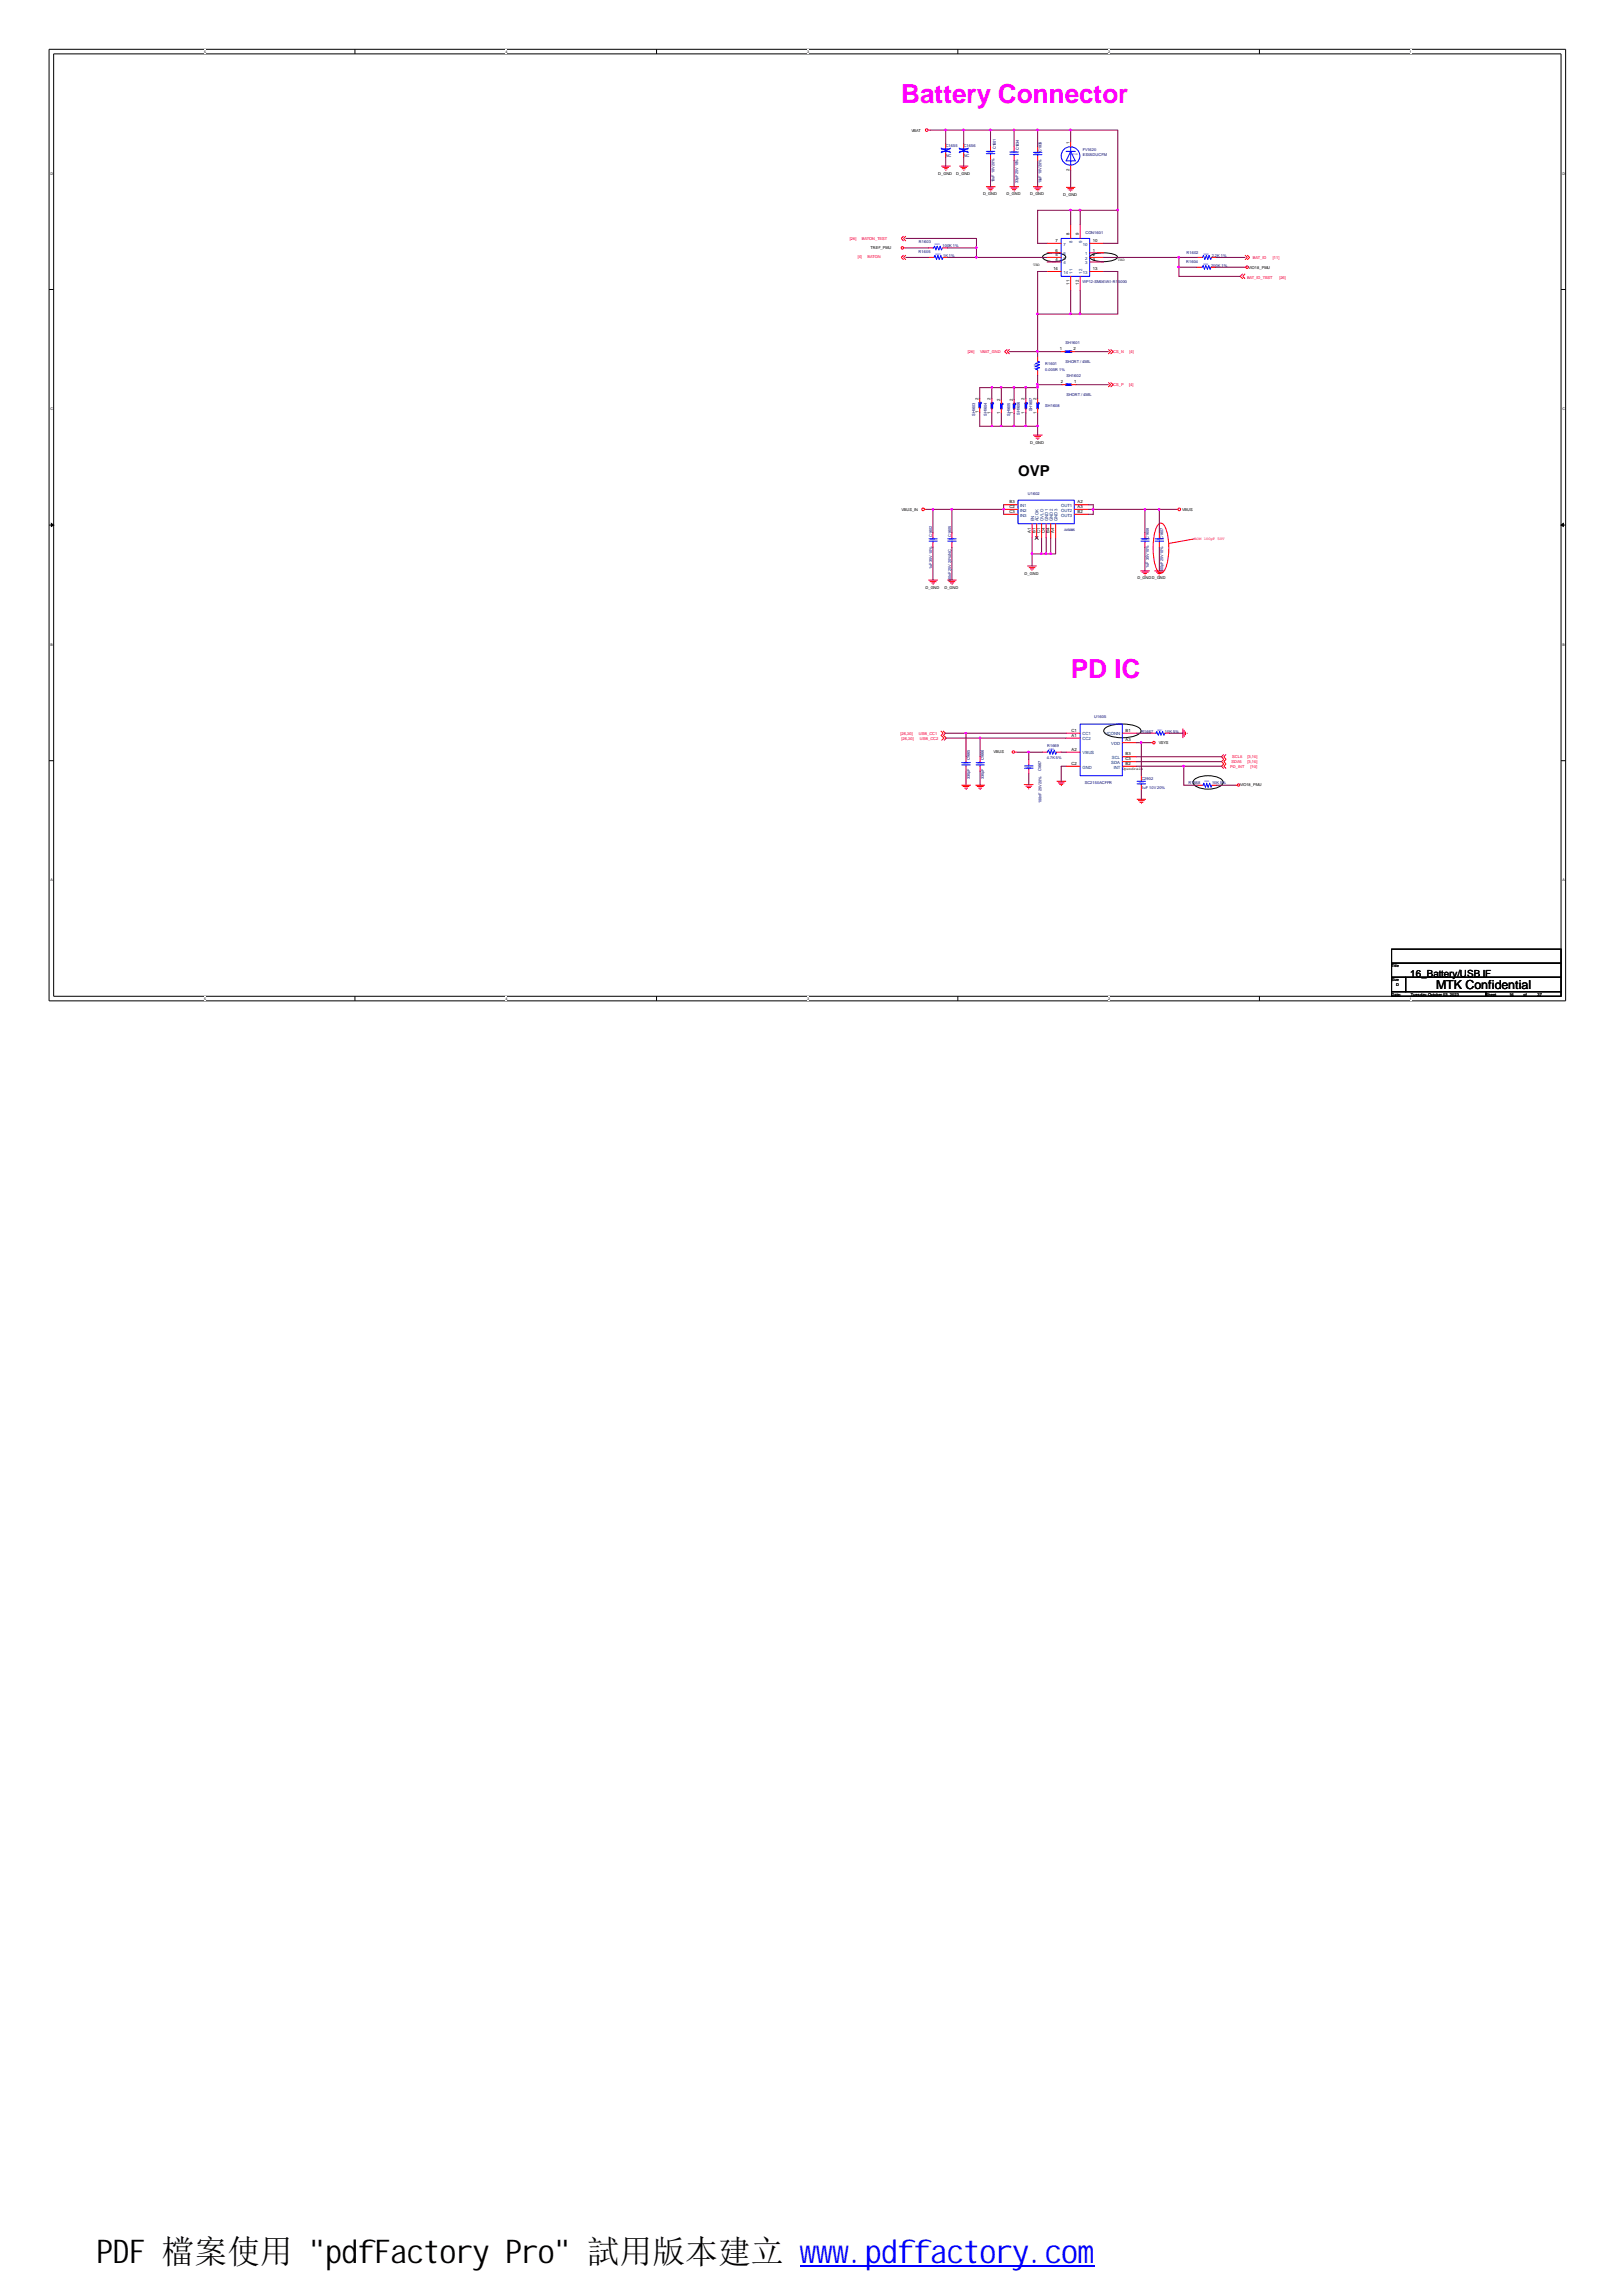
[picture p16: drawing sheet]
<svg xmlns="http://www.w3.org/2000/svg" width="210mm" height="297mm" viewBox="0 0 210 297" stroke-linecap="round" stroke-linejoin="round" font-family="sans-serif">
<defs><g id="words">
<text font-size="4.2" x="12.5" y="292.7">PDF 檔案使用 &quot;pdfFactory Pro&quot; 試用版本建立 www.pdffactory.com</text>
<g font-size="3.4" fill="#f0f">
<text x="116.6" y="13.3">Battery Connector</text>
<text x="138.6" y="87.7">PD IC</text>
</g>
<text font-size="1.9" x="131.7" y="61.6">OVP</text>
<text font-size="1.6" x="185.8" y="128">MTK Confidential</text>
<text font-size="1.3" x="182.5" y="126.4">16_Battery/USB IF</text>
<g font-size=".6">
<text x="138.4" y="22.2" transform="rotate(-90 138.4 22.2)">2</text>
<text x="138.4" y="18.6" transform="rotate(-90 138.4 18.6)">1</text>
<text x="136.3" y="35">14</text>
<text x="136.6" y="33.7">4</text>
<text x="136.6" y="33.1">5</text>
<text x="136.6" y="32.5">6</text>
<text x="136.6" y="31.3">7</text>
<text x="138.4" y="30.4" transform="rotate(-90 138.4 30.4)">8</text>
<text x="139.6" y="30.4" transform="rotate(-90 139.6 30.4)">9</text>
<text x="141.4" y="32.5">1</text>
<text x="141.4" y="33.1">2</text>
<text x="141.4" y="33.7">3</text>
<text x="141.4" y="31.3">10</text>
<text x="141.4" y="35">13</text>
<text x="138.4" y="36.9" transform="rotate(-90 138.4 36.9)">11</text>
<text x="139.6" y="36.9" transform="rotate(-90 139.6 36.9)">12</text>
<text x="137.2" y="45.3">1</text>
<text x="138.9" y="45.3">2</text>
<text x="126.6" y="53.5" transform="rotate(-90 126.6 53.5)">1</text>
<text x="126.6" y="51.7" transform="rotate(-90 126.6 51.7)">2</text>
<text x="128.2" y="53.6" transform="rotate(-90 128.2 53.6)">1</text>
<text x="128.2" y="51.8" transform="rotate(-90 128.2 51.8)">2</text>
<text x="129.4" y="53.6" transform="rotate(-90 129.4 53.6)">1</text>
<text x="129.4" y="51.8" transform="rotate(-90 129.4 51.8)">2</text>
<text x="131.1" y="53.6" transform="rotate(-90 131.1 53.6)">1</text>
<text x="131.1" y="51.8" transform="rotate(-90 131.1 51.8)">2</text>
<text x="132.6" y="53.6" transform="rotate(-90 132.6 53.6)">1</text>
<text x="132.6" y="51.8" transform="rotate(-90 132.6 51.8)">2</text>
<text x="134.1" y="53.6" transform="rotate(-90 134.1 53.6)">1</text>
<text x="134.1" y="51.8" transform="rotate(-90 134.1 51.8)">2</text>
<text x="137.3" y="49.6">2</text>
<text x="139" y="49.6">1</text>
<text x="130.6" y="65.1">B3</text>
<text x="130.6" y="65.7">C2</text>
<text x="139.4" y="65.7">A3</text>
<text x="139.4" y="65.1">A2</text>
<text x="130.6" y="66.4">C3</text>
<text x="133.4" y="68.9" transform="rotate(-90 133.4 68.9)">A1</text>
<text x="134" y="68.9" transform="rotate(-90 134 68.9)">B1</text>
<text x="134.6" y="68.9" transform="rotate(-90 134.6 68.9)">C1</text>
<text x="135.2" y="68.9" transform="rotate(-90 135.2 68.9)">C4</text>
<text x="135.8" y="68.9" transform="rotate(-90 135.8 68.9)">B4</text>
<text x="136.4" y="68.9" transform="rotate(-90 136.4 68.9)">A4</text>
<text x="139.4" y="66.4">B2</text>
<text x="138.7" y="94.7">C1</text>
<text x="138.7" y="95.3">A1</text>
<text x="145.7" y="94.7">B1</text>
<text x="145.7" y="95.9">A3</text>
<text x="138.7" y="97.1">A2</text>
<text x="138.7" y="99">C2</text>
<text x="145.7" y="97.7">B3</text>
<text x="145.7" y="98.4">C3</text>
<text x="145.7" y="99">B2</text>
</g>
<g font-size=".6" fill="#004080">
<text x="137.6" y="34.2">4</text>
<text x="137.6" y="33.6">5</text>
<text x="137.6" y="33">6</text>
<text x="137.6" y="31.8">7</text>
<text x="137.6" y="35.4">14</text>
<text x="138.8" y="35.5" transform="rotate(-90 138.8 35.5)">11</text>
<text x="138.8" y="31.5" transform="rotate(-90 138.8 31.5)">8</text>
<text x="140" y="35.5" transform="rotate(-90 140 35.5)">12</text>
<text x="140" y="31.5" transform="rotate(-90 140 31.5)">9</text>
<text x="140.1" y="31.8">10</text>
<text x="140.1" y="35.4">13</text>
<text x="140.4" y="33">1</text>
<text x="140.4" y="33.6">2</text>
<text x="140.4" y="34.2">3</text>
<text x="132" y="65.6">IN1</text>
<text x="137.3" y="65.6">OUT1</text>
<text x="132" y="66.2">IN2</text>
<text x="132" y="66.8">IN3</text>
<text x="133.8" y="67.5" transform="rotate(-90 133.8 67.5)">EN</text>
<text x="134.4" y="67.5" transform="rotate(-90 134.4 67.5)">ACOK</text>
<text x="135" y="67.5" transform="rotate(-90 135 67.5)">OVLO</text>
<text x="135.6" y="67.5" transform="rotate(-90 135.6 67.5)">GND1</text>
<text x="136.2" y="67.5" transform="rotate(-90 136.2 67.5)">GND2</text>
<text x="136.9" y="67.5" transform="rotate(-90 136.9 67.5)">GND3</text>
<text x="137.3" y="66.2">OUT2</text>
<text x="137.3" y="66.8">OUT3</text>
<text x="140.1" y="95.2">CC1</text>
<text x="140.1" y="95.8">CC2</text>
<text x="143" y="95.2">VCONN</text>
<text x="140.1" y="97.6">VBUS</text>
<text x="140.1" y="99.4">GND</text>
<text x="143.8" y="96.4">VDD</text>
<text x="143.8" y="98.8">SDA</text>
<text x="143.9" y="98.2">SCL</text>
<text x="144.1" y="99.4">INT</text>
</g>
<g font-size=".5">
<text x="26.4" y="6.8">5</text>
<text x="65.4" y="6.8">4</text>
<text x="104.4" y="6.8">3</text>
<text x="143.4" y="6.8">2</text>
<text x="182.5" y="6.8">1</text>
<text x="117.9" y="17">VBAT</text>
<text x="6.5" y="22.6">D</text>
<text x="121.4" y="22.6">D_GND</text>
<text x="123.7" y="22.6">D_GND</text>
<text x="202.2" y="22.6">D</text>
<text x="127.2" y="25.3">D_GND</text>
<text x="130.3" y="25.3">D_GND</text>
<text x="133.3" y="25.3">D_GND</text>
<text x="137.6" y="25.3">D_GND</text>
<text x="112.6" y="32.2">TREF_PMU</text>
<text x="133.7" y="34.4">TBD</text>
<text x="144.7" y="33.8">TBD</text>
<text x="161.6" y="34.7">VIO18_PMU</text>
<text x="6.5" y="53.1">C</text>
<text x="202.2" y="53.1">C</text>
<text x="133.3" y="57.4">D_GND</text>
<text x="116.7" y="66.1">VBUS_IN</text>
<text x="153" y="66.1">VBUS</text>
<text x="119.8" y="76.2">D_GND</text>
<text x="122.2" y="76.2">D_GND</text>
<text x="132.6" y="74.4">D_GND</text>
<text x="147.2" y="75">D_GNDD_GND</text>
<text x="6.5" y="83.6">B</text>
<text x="202.2" y="83.6">B</text>
<text x="128.6" y="97.4">VBUS</text>
<text x="145.2" y="99.6">Opendrain</text>
<text x="149.9" y="96.3">VSYS</text>
<text x="160.5" y="101.7">VIO18_PMU</text>
<text x="6.5" y="114">A</text>
<text x="202.2" y="114">A</text>
<text x="180.1" y="125.1">Title</text>
<text x="26.4" y="129.3">5</text>
<text x="65.4" y="129.3">4</text>
<text x="104.4" y="129.3">3</text>
<text x="143.4" y="129.3">2</text>
<text x="180.1" y="126.9">Size</text>
<text x="180.1" y="128.8">Date:</text>
<text x="180.7" y="127.6">D</text>
<text x="182.5" y="129.3">1</text>
<text x="182.6" y="128.8">Tuesday, October 03, 2023</text>
<text x="192.3" y="128.8">Sheet</text>
<text x="195.3" y="128.8">16</text>
<text x="197.1" y="128.8">of</text>
<text x="199" y="128.8">37</text>
</g>
<g font-size=".5" fill="#000080">
<text x="122.4" y="19.1">C1655</text>
<text x="122.4" y="20.3">NC</text>
<text x="124.7" y="19.1">C1656</text>
<text x="124.7" y="20.3">NC</text>
<text x="128.7" y="23.6" transform="rotate(-90 128.7 23.6)">10uF 10V 20%</text>
<text x="128.9" y="19.3" transform="rotate(-90 128.9 19.3)">C1601</text>
<text x="131.7" y="23.7" transform="rotate(-90 131.7 23.7)">33pF 25V 10%</text>
<text x="131.9" y="19.4" transform="rotate(-90 131.9 19.4)">C1834</text>
<text x="134.8" y="23.7" transform="rotate(-90 134.8 23.7)">10uF 10V 20%</text>
<text x="134.8" y="19.7" transform="rotate(-90 134.8 19.7)">C1835</text>
<text x="140.1" y="19.5">FV1620</text>
<text x="140.1" y="20.2">ES05DUCFM</text>
<text x="118.9" y="32.7">R1605</text>
<text x="118.9" y="31.5">R1603</text>
<text x="122" y="32">100K 1%</text>
<text x="122" y="33.2">1K 1%</text>
<text x="140.5" y="30.2">CON1601</text>
<text x="153.5" y="34">R1604</text>
<text x="153.5" y="32.9">R1602</text>
<text x="156.7" y="34.5">200K 1%</text>
<text x="156.8" y="33.2">2.2K 1%</text>
<text x="140.1" y="36.6">WP12-SM06VA1-R15000</text>
<text x="135.3" y="47.2">R1601</text>
<text x="137.9" y="44.5">SH1601</text>
<text x="137.9" y="47">SHORT / 4MIL</text>
<text x="126.2" y="53.8" transform="rotate(-90 126.2 53.8)">SH1603</text>
<text x="127.7" y="53.8" transform="rotate(-90 127.7 53.8)">SH1604</text>
<text x="130.7" y="53.8" transform="rotate(-90 130.7 53.8)">SH1605</text>
<text x="132" y="53.7" transform="rotate(-90 132 53.7)">SH1606</text>
<text x="133.6" y="53.2" transform="rotate(-90 133.6 53.2)">SH1607</text>
<text x="135.3" y="52.7">SH1608</text>
<text x="135.3" y="48">0.005R 1%</text>
<text x="138" y="48.8">SH1602</text>
<text x="138" y="51.3">SHORT / 4MIL</text>
<text x="133" y="64">U1602</text>
<text x="120.6" y="69.4" transform="rotate(-90 120.6 69.4)">C1602</text>
<text x="123.1" y="69.4" transform="rotate(-90 123.1 69.4)">C1605</text>
<text x="148.7" y="69.7" transform="rotate(-90 148.7 69.7)">C1608</text>
<text x="150.5" y="69.7" transform="rotate(-90 150.5 69.7)">C1607</text>
<text x="120.6" y="73.6" transform="rotate(-90 120.6 73.6)">1uF 35V 10%</text>
<text x="123.1" y="75.3" transform="rotate(-90 123.1 75.3)">100nF 25V 20%/NC</text>
<text x="148.7" y="73.4" transform="rotate(-90 148.7 73.4)">1uF 35V 10%</text>
<text x="150.5" y="74" transform="rotate(-90 150.5 74)">100pF 25V 10%</text>
<text x="141.6" y="92.9">U1605</text>
<text x="147.7" y="94.8">R1667</text>
<text x="150.7" y="94.8">10K 5%</text>
<text x="125.5" y="100.7" transform="rotate(-90 125.5 100.7)">330pF</text>
<text x="125.5" y="98.4" transform="rotate(-90 125.5 98.4)">C1665</text>
<text x="127.3" y="100.7" transform="rotate(-90 127.3 100.7)">330pF</text>
<text x="127.3" y="98.4" transform="rotate(-90 127.3 98.4)">C1666</text>
<text x="134.7" y="99.8" transform="rotate(-90 134.7 99.8)">C1667</text>
<text x="135.5" y="98.2">4.7K 5%</text>
<text x="135.5" y="96.6">R1669</text>
<text x="140.4" y="101.5">SC2150ACFFR</text>
<text x="147.7" y="100.9">C2902</text>
<text x="153.8" y="101.5">R1668</text>
<text x="156.8" y="101.5">10K 5%</text>
<text x="134.8" y="103.8" transform="rotate(-90 134.8 103.8)">100nF 25V 20%</text>
<text x="147.7" y="102.1">1uF 10V20%</text>
</g>
<g font-size=".5" fill="#f00">
<text x="110" y="31">[26]</text>
<text x="111" y="33.4">[4]</text>
<text x="111.5" y="31">BATON_TEST</text>
<text x="112.3" y="33.4">BATON</text>
<text x="162.1" y="33.6">BAT_ID</text>
<text x="164.7" y="33.6">[11]</text>
<text x="161.4" y="36.1">BAT_ID_TEST</text>
<text x="165.6" y="36.1">[26]</text>
<text x="125.3" y="45.6">[26]</text>
<text x="126.8" y="45.6">VBAT_GND</text>
<text x="144.1" y="45.6">CS_N</text>
<text x="146.2" y="45.6">[4]</text>
<text x="144.1" y="49.9">CS_P</text>
<text x="146.1" y="49.9">[4]</text>
<text x="154.6" y="69.9">BOM 100pF 50V</text>
<text x="116.5" y="95.1">[26,30]</text>
<text x="116.7" y="95.7">[26,30]</text>
<text x="118.9" y="95.1">USB_CC1</text>
<text x="119" y="95.7">USB_CC2</text>
<text x="159.2" y="99.3">PD_INT</text>
<text x="159.4" y="98.7">SDA5</text>
<text x="159.5" y="98.1">SCL5</text>
<text x="161.5" y="98.7">[3,10]</text>
<text x="161.5" y="98.1">[3,10]</text>
<text x="161.8" y="99.3">[10]</text>
</g>
<text font-size=".4" fill="#000080" x="137.7" y="68.7">AW32905</text>
<g font-size=".3" fill="#00f">
<text x="122.1" y="19.5">0201</text>
<text x="124.4" y="19.5">0201</text>
<text x="127.8" y="19.8">0402</text>
<text x="130.9" y="19.8">0201</text>
<text x="133.9" y="19.9">0402</text>
<text x="138.9" y="20">TVS</text>
<text x="121" y="31.7">0201</text>
<text x="121.1" y="33">0201</text>
<text x="155.7" y="34.2">0201</text>
<text x="155.8" y="33">0201</text>
<text x="134" y="47.7" transform="rotate(-90 134 47.7)">0805</text>
<text x="120.4" y="69.9">0402</text>
<text x="122.9" y="69.9">0201</text>
<text x="147.8" y="69.9">0402</text>
<text x="149.7" y="69.9">0201</text>
<text x="149.8" y="94.5">0201</text>
<text x="124.7" y="98.8">0201</text>
<text x="126.5" y="98.8">0201</text>
<text x="133.4" y="99.2" transform="rotate(-180 133.4 99.2)">0201</text>
<text x="135.8" y="97">0402</text>
<text x="147.4" y="101.3">0201</text>
<text x="155.9" y="101.2">0201</text>
</g>
</g></defs>
<path d="M6.3 6.4h196.3v123.1h-196.3zM6.9 7h195.1v121.9h-195.1z" fill="none" stroke="#000" stroke-width=".13"/>
<g fill="#fff">
<path d="M26.4 6.3h.2v.6h-.2z"/>
<path d="M26.4 128.8h.2v.6h-.2z"/>
</g>
<path d="M45.9 6.4v.6M45.9 128.9v.6" fill="none" stroke="#000" stroke-width=".13"/>
<g fill="#fff">
<path d="M65.4 6.3h.2v.6h-.2z"/>
<path d="M65.4 128.8h.2v.6h-.2z"/>
</g>
<path d="M85 6.4v.6M85 128.9v.6" fill="none" stroke="#000" stroke-width=".13"/>
<g fill="#fff">
<path d="M104.4 6.3h.2v.6h-.2z"/>
<path d="M104.4 128.8h.2v.6h-.2z"/>
</g>
<path d="M124 6.4v.6M124 128.9v.6" fill="none" stroke="#000" stroke-width=".13"/>
<g fill="#fff">
<path d="M143.4 6.3h.2v.6h-.2z"/>
<path d="M143.4 128.8h.2v.6h-.2z"/>
</g>
<path d="M163 6.4v.6M163 128.9v.6" fill="none" stroke="#000" stroke-width=".13"/>
<g fill="#fff">
<path d="M182.5 6.3h.2v.6h-.2z"/>
<path d="M182.5 128.8h.2v.6h-.2z"/>
<path d="M6.5 22.1h.3v.6h-.3z"/>
<path d="M202.2 22.1h.3v.6h-.3z"/>
<path d="M6.5 52.6h.3v.6h-.3z"/>
<path d="M202.2 52.6h.3v.6h-.3z"/>
</g>
<path d="M6.3 37.5h.6M202 37.5h.6" fill="none" stroke="#000" stroke-width=".13"/>
<g fill="#fff">
<path d="M6.5 83.1h.3v.6h-.3z"/>
<path d="M202.2 83.1h.2v.6h-.2z"/>
</g>
<path d="M6.3 67.9h.6M202 67.9h.6" fill="none" stroke="#000" stroke-width=".13"/>
<g fill="#000" stroke="#000" stroke-width=".13">
<path d="M6.6 67.7l.3 .2-.3 .2z" fill-rule="evenodd"/>
<path d="M202 67.9l.3-.2v.4z" fill-rule="evenodd"/>
</g>
<g fill="#fff">
<path d="M6.5 113.6h.3v.6h-.3z"/>
<path d="M202.2 113.6h.3v.6h-.3z"/>
</g>
<path d="M135 33.1a2.88 2.88 0 0 1 2.8 0l.1 .2a1.1 1.1 0 0 1-1 .5 1.8 1.8 0 0 1-2-.5zM141.1 33.1a4 4 0 0 1 3.4 0l.1 .2a1.36 1.36 0 0 1-1.2 .5 3.6 3.6 0 0 1-2.3-.4l-.1-.1zM6.3 98.4h.6M142.9 94.3a3.9 3.9 0 0 1 3-.6 2.6 2.6 0 0 1 1.7 .6l.1 .3a1.34 1.34 0 0 1-1.2 .7 5.1 5.1 0 0 1-3.3-.3l-.3-.2-.1-.2zM202 98.4h.6M154.5 100.9a3.2 3.2 0 0 1 3.7 0l.1 .3a1.39 1.39 0 0 1-1.4 .8 2.99 2.99 0 0 1-2.4-.5l-.1-.3zM180.1 122.8h21.9v1.8h-21.9zM180.1 124.6h21.9v1.8h-21.9zM180.1 128.3h12.2v.6h-12.2zM180.1 126.4h1.8v1.9h-1.8zM181.9 126.4h20.1v1.9h-20.1zM192.3 128.3h9.7v.6h-9.7z" fill="none" stroke="#000" stroke-width=".13"/>
<g fill="none" stroke="#f00" stroke-width=".13">
<path d="M119.8 16.7h.2v.3h-.2zM120.1 16.8h.3M116.7 31.9h.2v.3h-.2zM116.9 30.6l-.3 .2 .3 .4M116.9 33l-.3 .3 .3 .3M117 32.1h.2M117.2 30.6l-.3 .2 .3 .4M117.2 33l-.3 .3 .3 .3M121.8 21.5h1.2M122 21.7h.8M122.2 21.8h.4M122.3 22h.2"/>
<path d="M124.1 21.5h1.2M124.3 21.7h.8M124.5 21.8h.5M124.7 22h.1M127.6 24.2h1.2M127.8 24.3h.8M127.9 24.5h.5M128.1 24.7h.2M130.6 24.2h1.3M130.8 24.3h.9M131 24.5h.5M131.2 24.7h.1"/>
<path d="M133.7 24.2h1.2M133.9 24.3h.8M134 24.5h.5M134.2 24.7h.2M138 24.2h1.1M138.1 24.4h.9M138.3 24.6h.5M138.5 24.8h.1M160.8 35.4l-.3 .4 .3 .3M161 34.6h.2M161.1 33l.3 .3-.3 .3M161.1 35.4l-.3 .4 .3 .3"/>
<path d="M161.3 34.4h.2v.3h-.2zM161.4 33l.3 .3-.3 .3M130.3 45.2l-.3 .3 .3 .3M130.6 45.2l-.3 .3 .3 .3M133.7 56.3h1.2M133.9 56.5h.8M134 56.7h.5M134.2 56.8h.2M143.4 45.2l.3 .3-.3 .3M143.4 49.5l.3 .3-.3 .3M143.7 45.2l.4 .3-.4 .3M143.7 49.5l.4 .3-.4 .3"/>
<path d="M119.3 65.8h.3v.2h-.3zM119.7 65.9h.2M120.1 75h1.3M120.3 75.3h.9M120.5 75.4h.5M120.7 75.6h.1M122.6 75h1.2M122.8 75.3h.8M122.9 75.4h.5M123.1 75.6h.2M132.9 73.2h1.3M133.1 73.4h.9"/>
<path d="M133.3 73.6h.5M133.5 73.8h.1M147.6 73.9h1.2M147.7 74h.9M148 74.2h.4M148.1 74.4h.2M149.4 73.9h1.2M149.6 74h.9M149.8 74.2h.4M149.9 74.4h.2M150 67.8l.2-.1a1.74 1.74 0 0 1 .9 1.6 8.1 8.1 0 0 1-.4 4.4l-.2 .3-.3 .2-.2-.2a6.1 6.1 0 0 1-.7-4 3.7 3.7 0 0 1 .7-2.2zM152.2 65.9h.2"/>
<path d="M152.5 65.8h.2v.2h-.2zM154.6 69.7l-3.3 .6M121.8 94.6l.2 .3-.2 .3M121.8 95.2l.4 .3-.4 .3M122 94.6l.3 .3-.3 .3M122.2 95.2l.3 .3-.3 .3M131 97.2h.3v.2h-.3zM131.4 97.3h.2M148.9 96.1h.3M149.2 96h.2v.2h-.2zM153.1 94.3v1.2M153.2 94.4v.9"/>
<path d="M153.4 94.6v.5M153.6 94.8v.1M158.4 97.6l-.3 .3 .3 .3-.3 .3 .3 .3-.3 .3 .3 .3M158.7 97.6l-.3 .3 .3 .3-.3 .3 .3 .3-.3 .3 .3 .3M124.4 101.6h1.2M124.6 101.8h.8M124.8 102h.5M125 102.1h.1M126.2 101.6h1.3M126.4 101.8h.9M126.6 102h.5M126.8 102.1h.1"/>
<path d="M132.5 101.5h1.2M132.7 101.7h.9M132.9 101.9h.5M133.1 102.1h.1M136.7 101.1h1.3M136.9 101.3h.9M137.1 101.5h.5M137.3 101.6h.1M147.1 103.4h1.2M147.3 103.6h.8M147.4 103.8h.6M147.7 104h.1"/>
<path d="M159.9 101.6h.2M160.2 101.4h.2v.3h-.2z"/>
</g>
<path d="M126.8 52.1v.6" fill="none" stroke="#00f" stroke-width=".34"/>
<circle cx="126.8" cy="52.1" r=".17" fill="#00f"/>
<g fill="none" stroke="#f00" stroke-width=".13">
<path d="M126.8 51.5v.6M126.8 52.7v.7M129.9 65.3h1.8M129.9 65.9h1.8M129.9 66.5h1.8M133.6 67.8v1.8M134.2 67.8v1.8M134.8 67.8v1.8M135.4 67.8v1.8M136 67.8v1.8M136.6 67.8v1.8M139 65.3h1.9"/>
<path d="M139 65.9h1.9M139 66.5h1.9"/>
</g>
<path d="M131.7 64.7h7.3v3.1h-7.3z" fill="none" stroke="#00f" stroke-width=".13"/>
<path d="M134 69.4l.4 .4M134.3 69.4l-.4 .4" fill="none" stroke="#804000" stroke-width=".13"/>
<path d="M128.4 52.2v.6" fill="none" stroke="#00f" stroke-width=".34"/>
<circle cx="128.4" cy="52.2" r=".17" fill="#00f"/>
<path d="M128.4 51.6v.6M128.4 52.8v.6M148.2 68.9v.7M148.2 70.2v.6M147.7 100.4v.6M147.7 101.6v.6" fill="none" stroke="#f00" stroke-width=".13"/>
<path d="M147.7 70h1M147.7 69.7h1M148.2 69.6v.1M148.2 70v.2M147.2 101.4h1.1M147.2 101.1h1.1M147.7 101v.1M147.7 101.4v.2" fill="none" stroke="#00f" stroke-width=".13"/>
<path d="M134.3 52.2v.6" fill="none" stroke="#00f" stroke-width=".34"/>
<circle cx="134.3" cy="52.2" r=".17" fill="#00f"/>
<path d="M138.6 18.4v.6M138.6 21.4v.6M154.9 33.3h.7M156.8 33.3h.6M134.3 51.6v.6M134.3 52.8v.6M150 68.9v.7M150 70.2v.6M155 101.6h.6M156.8 101.6h.6" fill="none" stroke="#f00" stroke-width=".13"/>
<g fill="none" stroke="#00f" stroke-width=".13">
<path d="M138 19.6h1.1M138.6 19v2.4M138.6 19.6l.5 1.2h-1.1zM155.6 33.3l.1-.3 .2 .6 .2-.6 .2 .6 .2-.6 .2 .6 .1-.3M149.5 70h1.1M149.5 69.7h1.1M150 69.6v.1M150 70v.2M155.6 101.6h.1l.1-.3 .2 .5 .2-.5 .1 .5 .2-.5 .2 .5 .1-.2"/>
<circle cx="138.5" cy="20.2" r="1.2"/>
</g>
<path d="M129.6 52.3v.6" fill="none" stroke="#00f" stroke-width=".34"/>
<circle cx="129.6" cy="52.3" r=".17" fill="#00f"/>
<path d="M134.3 19v.6M120.1 32.1h.6M122 32.1h.6M134.3 20.2v.6M129.6 51.7v.6M129.6 52.9v.6" fill="none" stroke="#f00" stroke-width=".13"/>
<path d="M133.7 19.7h1.1M134.3 19.6v.1M120.7 32.1l.2-.2 .2 .4 .2-.4 .2 .4 .2-.4 .1 .4 .2-.2M133.7 20h1.1M134.3 20v.2" fill="none" stroke="#00f" stroke-width=".13"/>
<path d="M131.2 52.3v.6" fill="none" stroke="#00f" stroke-width=".34"/>
<circle cx="131.2" cy="52.3" r=".17" fill="#00f"/>
<path d="M128.2 18.9v.6M128.2 20.1v.6M154.9 34.6h.6M156.7 34.6h.6M131.2 51.7v.6M131.2 52.9v.6M134.3 46.1v.6M134.3 47.9v.6M134.9 97.3h.6M136.7 97.3h.6" fill="none" stroke="#f00" stroke-width=".13"/>
<path d="M127.6 19.9h1.1M127.6 19.6h1.1M128.2 19.5v.1M128.2 19.9v.2M155.5 34.6l.2-.2 .2 .4 .1-.4 .3 .4 .1-.4 .2 .4 .1-.2M134.3 46.7l.2 .1-.5 .2 .5 .2-.5 .2 .5 .2-.5 .1 .3 .2M135.5 97.3l.2-.2 .2 .5 .2-.5 .1 .5 .2-.5 .2 .5 .1-.3" fill="none" stroke="#00f" stroke-width=".13"/>
<path d="M132.8 52.2v.6" fill="none" stroke="#00f" stroke-width=".34"/>
<circle cx="132.8" cy="52.2" r=".17" fill="#00f"/>
<path d="M132.8 51.6v.6M132.8 52.8v.6" fill="none" stroke="#f00" stroke-width=".13"/>
<path d="M138 49.8h.6" fill="none" stroke="#00f" stroke-width=".34"/>
<circle cx="138" cy="49.8" r=".17" fill="#00f"/>
<path d="M131.2 18.9v.6M131.2 20.1v.6M137.4 49.8h.6M138.6 49.8h.6" fill="none" stroke="#f00" stroke-width=".13"/>
<path d="M130.7 20h1.1M130.7 19.7h1.1M131.2 19.5v.2M131.2 20v.1" fill="none" stroke="#00f" stroke-width=".13"/>
<path d="M137.9 45.5h.6" fill="none" stroke="#00f" stroke-width=".34"/>
<circle cx="138.5" cy="45.5" r=".17" fill="#00f"/>
<g fill="none" stroke="#f00" stroke-width=".13">
<path d="M122.4 18.6v.6M122.4 19.8v.6M124.7 18.6v.6M124.7 19.8v.6M120.2 33.3h.6M122 33.3h.6M135.5 32.7h1.8M135.5 33.3h1.8M135.5 33.9h1.8M135.5 31.5h1.8M135.5 35.1h1.8M138.6 29v1.8"/>
<path d="M138.6 35.8v1.8M139.8 29v1.8M139.8 35.8v1.8M141 32.7h1.8M141 33.3h1.8M141 33.9h1.8M141 31.5h1.8M141 35.1h1.8M137.3 45.5h.6M138.5 45.5h.6M120.7 68.9v.7M120.7 70.2v.6"/>
<path d="M123.2 68.9v.7M123.2 70.2v.6M125 97.9v.6M125 99.1v.7M126.8 97.9v.6M126.8 99.1v.7M133.1 98.3v.6M133.1 99.5v.6M138 94.9h1.8M138 95.5h1.8M138 97.3h1.8M138 99.1h1.8"/>
<path d="M145.2 94.9h1.9M145.2 99.1h1.9M145.2 96.1h1.9M145.2 97.9h1.9M145.2 98.5h1.9M148.9 94.9h.6M150.7 94.9h.6"/>
</g>
<g fill="none" stroke="#00f" stroke-width=".13">
<path d="M121.8 19.2l1.2 .6M121.8 19.6h1.1M121.8 19.3h1.1M122.4 19.2v.1M122.4 19.6v.2M123 19.2l-1.2 .6M124.1 19.2l1.2 .6M124.2 19.6h1.1M124.2 19.3h1.1M124.7 19.2v.1M124.7 19.6v.2M125.3 19.2l-1.2 .6"/>
<path d="M120.8 33.3l.2-.3 .2 .6 .2-.6 .1 .6 .3-.6 .1 .6 .1-.3M137.3 30.8h3.7v5h-3.7zM120.2 70h1.1M120.2 69.7h1.1M120.7 69.6v.1M120.7 70v.2M122.6 70h1.1M122.6 69.7h1.1M123.2 69.6v.1M123.2 70v.2M124.5 99h1.1M124.5 98.7h1.1"/>
<path d="M125 98.5v.2M125 99v.1M126.3 99h1.1M126.3 98.7h1.1M126.8 98.5v.2M126.8 99v.1M132.6 99.1h1.1M132.6 99.4h1.1M133.1 98.9v.2M133.1 99.4v.1M139.8 93.7h5.4v6.7h-5.4zM149.5 94.9h.1l.1-.3 .2 .5 .2-.5 .1 .5 .3-.5 .1 .5 .1-.2"/>
</g>
<g fill="none" stroke="#800040" stroke-width=".13">
<path d="M120.4 16.8h24.3v14.7h-1.9M122.4 16.8v1.8M124.7 16.8v1.8M128.2 16.8v2.1M131.2 16.8v2.1M134.3 16.8v2.2M138.6 16.8v1.6M117.2 30.8h9.2v2.5M117.2 32.1h2.9M117.2 33.3h3M122.4 20.4v1.1M122.6 32.1h3.8"/>
<path d="M122.6 33.3h12.9M124.7 20.4v1.1M128.2 20.7v3.5M131.2 20.7v3.5M134.3 20.8v3.4M135.5 35.1h-1.2v11M138.6 22v2.2M138.6 27.2v1.8M138.6 37.6v3M139.8 27.2v1.8M139.8 37.6v3M142.8 35.1h1.9v5.5h-10.4"/>
<path d="M142.8 33.3h12.1M144.7 27.2h-10.4v4.3h1.2M152.6 33.3v2.5h7.9M152.6 34.6h2.3M157.3 34.6h3.7M157.4 33.3h3.7M126.8 53.4v1.7h7.5M128.4 50.2v1.4M128.4 53.4v1.7M129.6 50.2v1.5M129.6 53.5v1.6M130.6 45.5h6.7"/>
<path d="M131.2 50.2v1.5M131.2 53.5v1.6M132.8 50.2v1.4M132.8 53.4v1.7M134.3 48.5v3.1M134.3 53.4v2.9M134.3 49.8h3.1M134.3 50.2h-7.5v1.3M139.1 45.5h4.3M139.2 49.8h4.2M119.9 65.9h10M120.7 65.9v3"/>
<path d="M120.7 70.8v4.2M123.2 65.9v3M123.2 70.8v4.2M129.9 65.3v1.2M133.6 69.6v3.6M134.8 69.6v2.1M135.4 69.6v2.1M136 69.6v2.1M136.6 69.6v2.1h-3M140.9 65.3h.6v1.2h-.6M140.9 65.9h11.3M148.2 65.9v3"/>
<path d="M148.2 70.8v3.1M150 65.9v3M150 70.8v3.1M122.3 94.9h15.7M122.5 95.5h15.5M125 94.9v3M125 99.8v1.8M126.8 95.5v2.4M126.8 99.8v1.8M131.6 97.3h3.3M133.1 97.3v1M137.3 97.3h.7"/>
<path d="M138 99.1h-.7v2M147.1 94.9h1.8M147.1 96.1h1.8M147.1 97.9h11M147.1 98.5h11M147.1 99.1h11M147.7 96.1v4.3M151.3 94.9h1.8M153.2 99.1v2.5h1.8M133.1 100.1v1.4M147.7 102.2v1.2M157.4 101.6h2.5"/>
</g>
<g fill="#f0f" stroke="#f0f" stroke-width=".13">
<path d="M129.8 65.8h.1v.2h-.1z" fill-rule="evenodd"/>
<path d="M123.1 65.8l.2 .1-.2 .1z" fill-rule="evenodd"/>
<path d="M141.4 65.8l.2 .1-.2 .1z" fill-rule="evenodd"/>
<path d="M148.1 65.8h.1v.2h-.1z" fill-rule="evenodd"/>
<path d="M134.7 71.6h.1v.1h-.1z" fill-rule="evenodd"/>
<path d="M133.5 71.6h.1v.1h-.1z" fill-rule="evenodd"/>
<path d="M135.9 71.6h.2l-.1 .1z" fill-rule="evenodd"/>
<path d="M135.3 71.6h.1v.1h-.1z" fill-rule="evenodd"/>
<path d="M120.7 65.8h.1v.2h-.1z" fill-rule="evenodd"/>
<path d="M149.9 65.8l.2 .1-.1 .1z" fill-rule="evenodd"/>
<path d="M131.1 16.7h.2v.2h-.2z" fill-rule="evenodd"/>
<path d="M128.1 16.7h.1v.2h-.1z" fill-rule="evenodd"/>
<path d="M134.2 16.7h.1v.2h-.1z" fill-rule="evenodd"/>
<path d="M138.5 16.7h.1v.2h-.1z" fill-rule="evenodd"/>
<path d="M144.6 27.1h.1v.1h-.1z" fill-rule="evenodd"/>
<path d="M138.5 27.1h.1v.1h-.1z" fill-rule="evenodd"/>
<path d="M139.7 27.1h.1v.1h-.1z" fill-rule="evenodd"/>
<path d="M126.3 32h.1v.1h-.1z" fill-rule="evenodd"/>
<path d="M126.3 33.2h.1v.1h-.1z" fill-rule="evenodd"/>
<path d="M152.5 33.2h.1v.1h-.1z" fill-rule="evenodd"/>
<path d="M152.5 34.5h.1v.1h-.1z" fill-rule="evenodd"/>
<path d="M134.2 40.5h.1v.2h-.1z" fill-rule="evenodd"/>
<path d="M138.5 40.5h.1v.2h-.1z" fill-rule="evenodd"/>
<path d="M139.7 40.5h.1v.2h-.1z" fill-rule="evenodd"/>
<path d="M134.2 45.4h.1v.1h-.1z" fill-rule="evenodd"/>
<path d="M134.2 49.7h.1v.1h-.1z" fill-rule="evenodd"/>
<path d="M129.5 50l.2 .1-.2 .1z" fill-rule="evenodd"/>
<path d="M128.3 50h.1v.2h-.1z" fill-rule="evenodd"/>
<path d="M131.1 50l.2 .1-.1 .1z" fill-rule="evenodd"/>
<path d="M132.7 50l.1 .1-.1 .1z" fill-rule="evenodd"/>
<path d="M134.2 50l.2 .1-.2 .1z" fill-rule="evenodd"/>
<path d="M134.2 55l.2 .1-.2 .1z" fill-rule="evenodd"/>
<path d="M128.3 55h.1v.2h-.1z" fill-rule="evenodd"/>
<path d="M129.5 55l.2 .1-.2 .1z" fill-rule="evenodd"/>
<path d="M132.7 55l.1 .1-.1 .1z" fill-rule="evenodd"/>
<path d="M131.1 55l.2 .1-.1 .1z" fill-rule="evenodd"/>
<path d="M124.9 94.8l.2 .1h-.1z" fill-rule="evenodd"/>
<path d="M126.8 95.4h.1l-.1 .2z" fill-rule="evenodd"/>
<path d="M147.6 96h.1v.1h-.1z" fill-rule="evenodd"/>
<path d="M153.1 99l.1 .1v.1z" fill-rule="evenodd"/>
<path d="M133 97.2h.2v.1h-.2z" fill-rule="evenodd"/>
<path d="M122.3 16.7h.1v.2h-.1z" fill-rule="evenodd"/>
<path d="M124.6 16.7h.2v.2h-.2z" fill-rule="evenodd"/>
<path d="M129.8 65.8h.1v.2h-.1z" fill-rule="evenodd"/>
<path d="M123.1 65.8l.2 .1-.2 .1z" fill-rule="evenodd"/>
<path d="M141.4 65.8l.2 .1-.2 .1z" fill-rule="evenodd"/>
<path d="M148.1 65.8h.1v.2h-.1z" fill-rule="evenodd"/>
<path d="M134.7 71.6h.1v.1h-.1z" fill-rule="evenodd"/>
<path d="M133.5 71.6h.1v.1h-.1z" fill-rule="evenodd"/>
<path d="M135.9 71.6h.2l-.1 .1z" fill-rule="evenodd"/>
<path d="M135.3 71.6h.1v.1h-.1z" fill-rule="evenodd"/>
<path d="M120.7 65.8h.1v.2h-.1z" fill-rule="evenodd"/>
<path d="M149.9 65.8l.2 .1-.1 .1z" fill-rule="evenodd"/>
<path d="M131.1 16.7h.2v.2h-.2z" fill-rule="evenodd"/>
<path d="M128.1 16.7h.1v.2h-.1z" fill-rule="evenodd"/>
<path d="M134.2 16.7h.1v.2h-.1z" fill-rule="evenodd"/>
<path d="M138.5 16.7h.1v.2h-.1z" fill-rule="evenodd"/>
<path d="M144.6 27.1h.1v.1h-.1z" fill-rule="evenodd"/>
<path d="M138.5 27.1h.1v.1h-.1z" fill-rule="evenodd"/>
<path d="M139.7 27.1h.1v.1h-.1z" fill-rule="evenodd"/>
<path d="M126.3 32h.1v.1h-.1z" fill-rule="evenodd"/>
<path d="M126.3 33.2h.1v.1h-.1z" fill-rule="evenodd"/>
<path d="M152.5 33.2h.1v.1h-.1z" fill-rule="evenodd"/>
<path d="M152.5 34.5h.1v.1h-.1z" fill-rule="evenodd"/>
<path d="M134.2 40.5h.1v.2h-.1z" fill-rule="evenodd"/>
<path d="M138.5 40.5h.1v.2h-.1z" fill-rule="evenodd"/>
<path d="M139.7 40.5h.1v.2h-.1z" fill-rule="evenodd"/>
<path d="M134.2 45.4h.1v.1h-.1z" fill-rule="evenodd"/>
<path d="M134.2 49.7h.1v.1h-.1z" fill-rule="evenodd"/>
<path d="M129.5 50l.2 .1-.2 .1z" fill-rule="evenodd"/>
<path d="M128.3 50h.1v.2h-.1z" fill-rule="evenodd"/>
<path d="M131.1 50l.2 .1-.1 .1z" fill-rule="evenodd"/>
<path d="M132.7 50l.1 .1-.1 .1z" fill-rule="evenodd"/>
<path d="M134.2 50l.2 .1-.2 .1z" fill-rule="evenodd"/>
<path d="M134.2 55l.2 .1-.2 .1z" fill-rule="evenodd"/>
<path d="M128.3 55h.1v.2h-.1z" fill-rule="evenodd"/>
<path d="M129.5 55l.2 .1-.2 .1z" fill-rule="evenodd"/>
<path d="M132.7 55l.1 .1-.1 .1z" fill-rule="evenodd"/>
<path d="M131.1 55l.2 .1-.1 .1z" fill-rule="evenodd"/>
<path d="M124.9 94.8l.2 .1h-.1z" fill-rule="evenodd"/>
<path d="M126.8 95.4h.1l-.1 .2z" fill-rule="evenodd"/>
<path d="M147.6 96h.1v.1h-.1z" fill-rule="evenodd"/>
<path d="M153.1 99l.1 .1v.1z" fill-rule="evenodd"/>
<path d="M133 97.2h.2v.1h-.2z" fill-rule="evenodd"/>
<path d="M122.3 16.7h.1v.2h-.1z" fill-rule="evenodd"/>
<path d="M124.6 16.7h.2v.2h-.2z" fill-rule="evenodd"/>
</g>
<path d="M103.5 293.2h38.1" fill="none" stroke="#00f" stroke-width=".21"/>
<use href="#words"/>
</svg>
